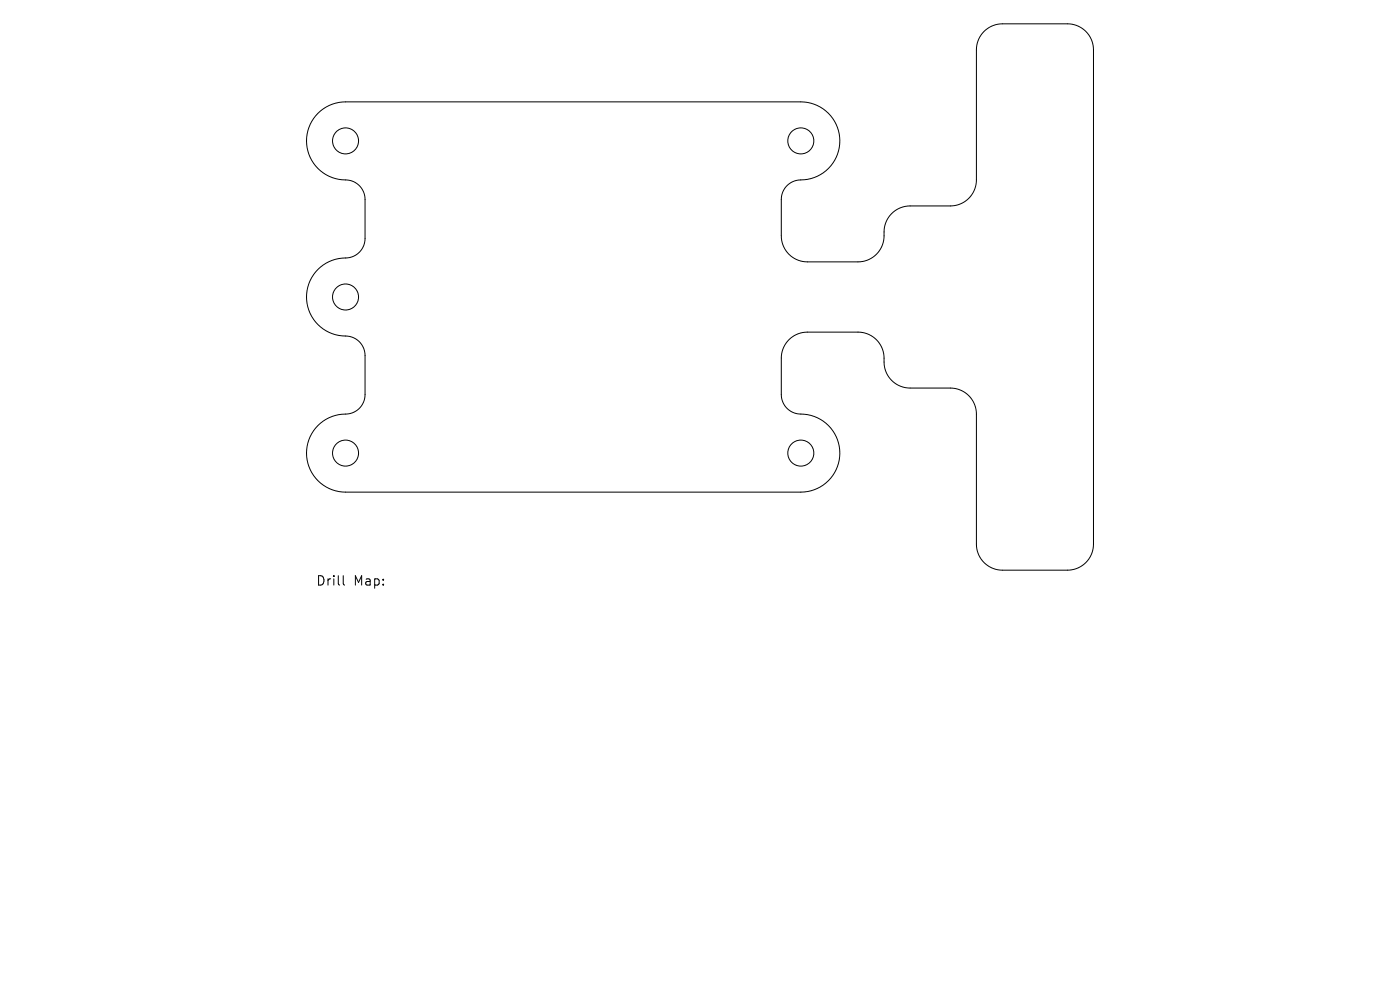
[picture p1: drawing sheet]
<svg xmlns="http://www.w3.org/2000/svg" width="297mm" height="210mm" viewBox="0 0 297 210" stroke-linecap="round" stroke-linejoin="round" font-family="sans-serif">
<defs><g id="words">
<g font-size="2.8">
<text x="67" y="124.5">Drill</text>
<text x="75" y="124.5">Map:</text>
</g>
</g></defs>
<g fill="none" stroke="#000" stroke-width=".21">
<path d="M67.5 24a8.3 8.3 0 0 1 5.8-2.4h97.3a8.3 8.3 0 0 1 7.5 9.1 8.3 8.3 0 0 1-8.9 7.5 4.1 4.1 0 0 0-3.5 4.1l.1 8.2a5.5 5.5 0 0 0 5.5 5.1l11.2-.1a5.6 5.6 0 0 0 5-6.3 5.5 5.5 0 0 1 5.6-5.5h9a5.5 5.5 0 0 0 5-5.5l.1-28.1a5.5 5.5 0 0 1 5.5-5h14.2a5.5 5.5 0 0 1 5.1 5.5v105.3a5.5 5.5 0 0 1-5.5 5.1l-14.3-.1a5.5 5.5 0 0 1-5.1-5.5v-28a5.5 5.5 0 0 0-5.5-5.1h-9a5.6 5.6 0 0 1-5.1-6.3 5.5 5.5 0 0 0-5.5-5.5h-11.2a5.5 5.5 0 0 0-5.1 5.5l.1 8.1a4.3 4.3 0 0 0 4.8 3.8 8.3 8.3 0 0 1 7.6 8.6 8.3 8.3 0 0 1-8.3 7.9h-97.3a8.3 8.3 0 0 1-7.5-9 8.3 8.3 0 0 1 8.9-7.6 4.1 4.1 0 0 0 3.4-4.1v-8.6a4.3 4.3 0 0 0-4.8-3.9 8.3 8.3 0 0 1-7.5-9 8.3 8.3 0 0 1 8.9-7.5 4.1 4.1 0 0 0 3.4-4.1v-8.7a4.3 4.3 0 0 0-4.8-3.8 8.3 8.3 0 0 1-7.1-5.4 8.3 8.3 0 0 1 2-8.7zM72.8 122.1v1.7l.3 .3"/>
<circle cx="73.3" cy="29.9" r="2.76"/>
<circle cx="169.9" cy="29.9" r="2.76"/>
<circle cx="73.3" cy="63" r="2.76"/>
<circle cx="73.3" cy="96.1" r="2.76"/>
<circle cx="169.9" cy="96.1" r="2.76"/>
</g>
<use href="#words"/>
</svg>
